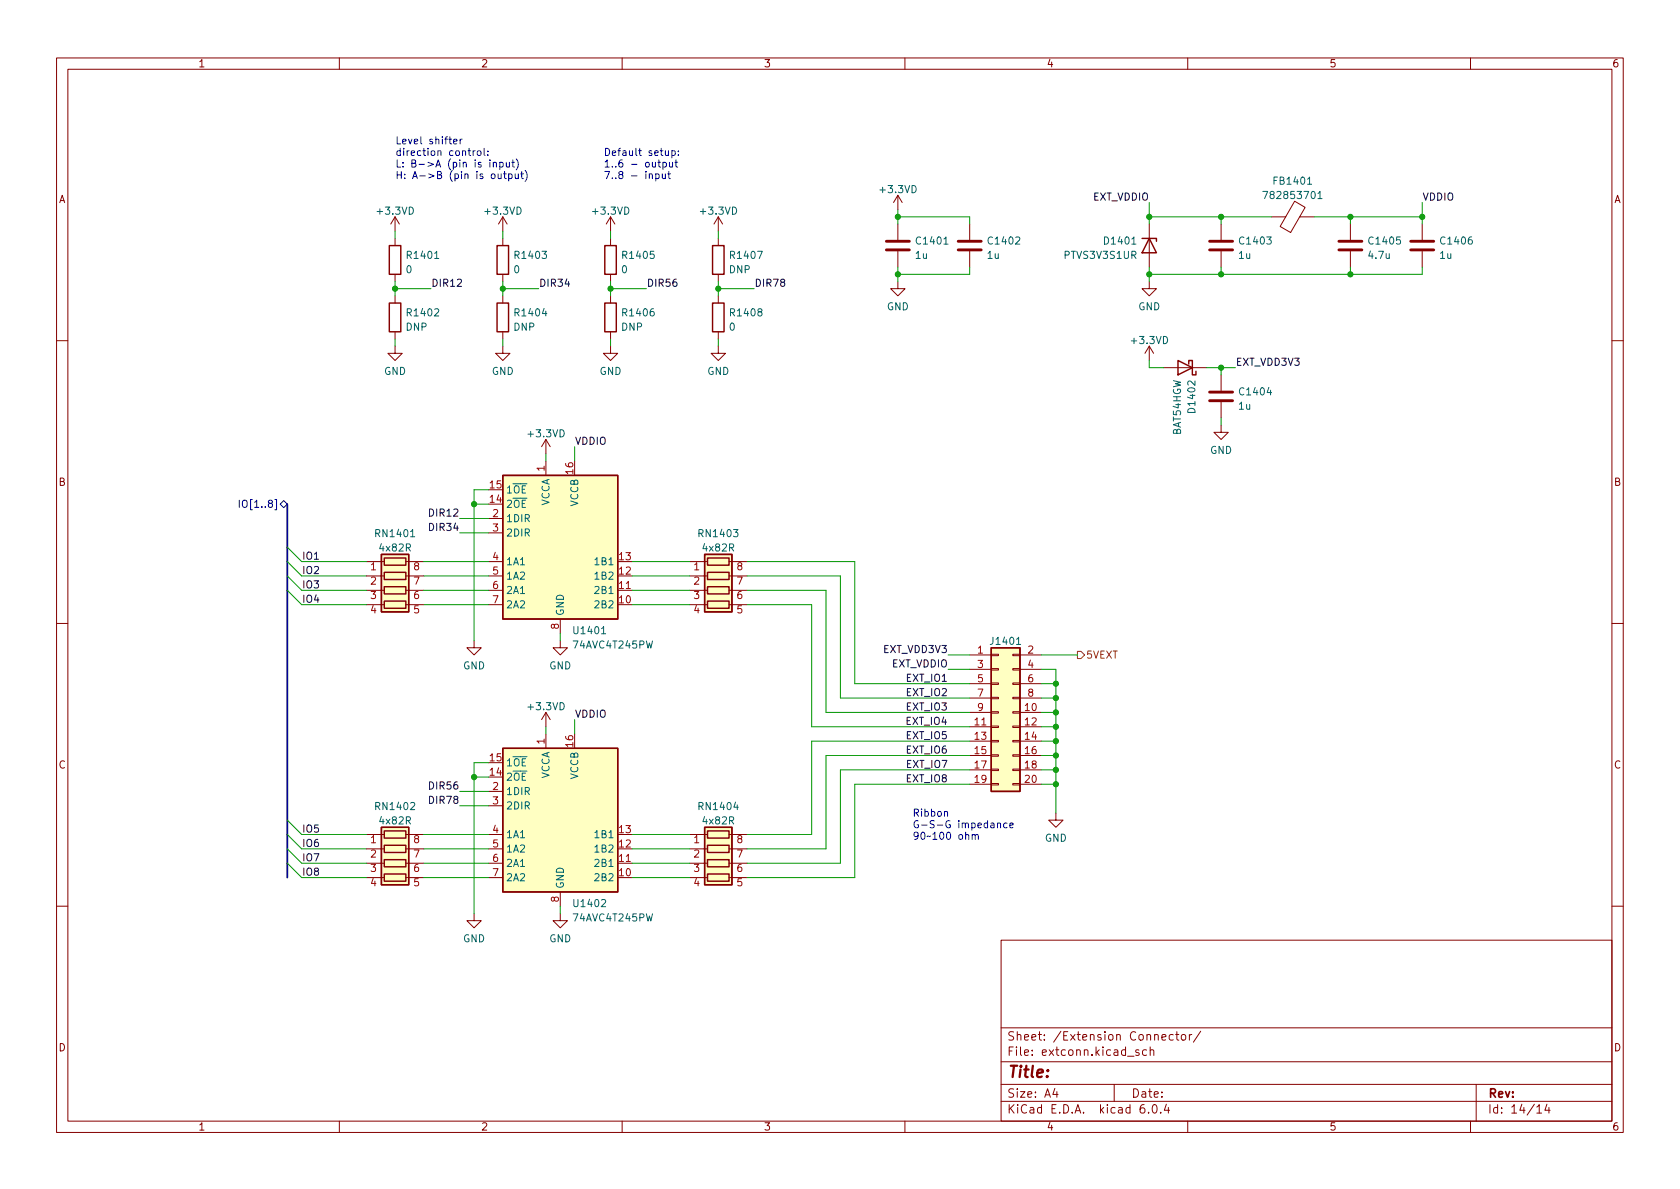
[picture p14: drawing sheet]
<svg xmlns="http://www.w3.org/2000/svg" width="297mm" height="210mm" viewBox="0 0 297 210" stroke-linecap="round" stroke-linejoin="round" font-family="sans-serif">
<defs><g id="words">
<text font-size="2.8" fill="#840000" x="178" y="190.6">Title:</text>
<g font-size="2.1" fill="#840000">
<text x="178" y="184">Sheet: /Extension Connector/</text>
<text x="178" y="186.7">File: extconn.kicad_sch</text>
<text x="178" y="196.9">KiCad E.D.A. kicad 6.0.4</text>
<text x="178" y="194.1">Size: A4</text>
<text x="200" y="194.1">Date:</text>
<text x="263" y="194.1">Rev:</text>
<text x="263" y="196.9">Id: 14/14</text>
</g>
<g font-size="1.8" fill="#840000">
<text x="35" y="11.9">1</text>
<text x="85" y="11.9">2</text>
<text x="135" y="11.9">3</text>
<text x="185" y="11.9">4</text>
<text x="235" y="11.9">5</text>
<text x="285" y="11.9">6</text>
<text x="10.3" y="35.9">A</text>
<text x="285.3" y="35.9">A</text>
<text x="10.3" y="85.9">B</text>
<text x="285.3" y="85.9">B</text>
<text x="10.3" y="135.9">C</text>
<text x="285.3" y="135.9">C</text>
<text x="10.3" y="185.9">D</text>
<text x="285.3" y="185.9">D</text>
<text x="35" y="199.9">1</text>
<text x="85" y="199.9">2</text>
<text x="135" y="199.9">3</text>
<text x="185" y="199.9">4</text>
<text x="235" y="199.9">5</text>
<text x="285" y="199.9">6</text>
</g>
<g font-size="1.8" fill="#0000c2">
<text x="69.8" y="25.5">Level shifter</text>
<text x="69.8" y="27.6">direction control:</text>
<text x="69.8" y="29.6">L: B-&gt;A (pin is input)</text>
<text x="106.7" y="27.6">Default setup:</text>
<text x="106.7" y="29.6">1..6 - output</text>
<text x="69.8" y="31.6">H: A-&gt;B (pin is output)</text>
<text x="106.7" y="31.6">7..8 - input</text>
<text x="161.3" y="144.4">Ribbon</text>
<text x="161.3" y="146.4">G-S-G impedance</text>
<text x="161.3" y="148.5">90~100 ohm</text>
</g>
<g font-size="1.8" fill="#006464">
<text x="155.8" y="34.1">+3.3VD</text>
<text x="224.1" y="35.2">782853701</text>
<text x="225.4" y="32.6">FB1401</text>
<text x="66.9" y="37.9">+3.3VD</text>
<text x="85.9" y="37.9">+3.3VD</text>
<text x="105" y="37.9">+3.3VD</text>
<text x="124" y="37.9">+3.3VD</text>
<text x="72.2" y="45.8">R1401</text>
<text x="91.2" y="45.8">R1403</text>
<text x="110.3" y="45.8">R1405</text>
<text x="129.3" y="45.8">R1407</text>
<text x="161.9" y="45.8">1u</text>
<text x="162.2" y="43.2">C1401</text>
<text x="174.6" y="45.8">1u</text>
<text x="174.9" y="43.2">C1402</text>
<text x="188.3" y="45.8">PTVS3V3S1UR</text>
<text x="195.4" y="43.2">D1401</text>
<text x="219" y="45.8">1u</text>
<text x="219.3" y="43.2">C1403</text>
<text x="242.1" y="45.8">4.7u</text>
<text x="242.2" y="43.2">C1405</text>
<text x="254.6" y="45.8">1u</text>
<text x="254.9" y="43.2">C1406</text>
<text x="71.8" y="48.3">0</text>
<text x="90.9" y="48.3">0</text>
<text x="109.9" y="48.3">0</text>
<text x="128.9" y="48.3">DNP</text>
<text x="71.8" y="58.5">DNP</text>
<text x="72.2" y="55.9">R1402</text>
<text x="90.8" y="58.5">DNP</text>
<text x="91.2" y="55.9">R1404</text>
<text x="109.9" y="58.5">DNP</text>
<text x="110.3" y="55.9">R1406</text>
<text x="129" y="58.5">0</text>
<text x="129.3" y="55.9">R1408</text>
<text x="156.8" y="54.9">GND</text>
<text x="201.2" y="54.9">GND</text>
<text x="200.2" y="60.8">+3.3VD</text>
<text x="67.9" y="66.3">GND</text>
<text x="86.9" y="66.3">GND</text>
<text x="106" y="66.3">GND</text>
<text x="125" y="66.3">GND</text>
<text x="219.3" y="69.9">C1404</text>
<text x="93.5" y="77.3">+3.3VD</text>
<text x="208.8" y="77" transform="rotate(-90 208.8 77)">BAT54HGW</text>
<text x="211.3" y="72.8" transform="rotate(-90 211.3 72.8)">D1402</text>
<text x="219" y="72.4">1u</text>
<text x="213.9" y="80.3">GND</text>
<text x="89.4" y="89.8">2~{OE}</text>
<text x="89.4" y="87.2">1~{OE}</text>
<text x="97.2" y="89.6" transform="rotate(-90 97.2 89.6)">VCCA</text>
<text x="102.2" y="89.6" transform="rotate(-90 102.2 89.6)">VCCB</text>
<text x="66.6" y="95">RN1401</text>
<text x="89.4" y="92.3">1DIR</text>
<text x="89.4" y="94.9">2DIR</text>
<text x="123.8" y="95">RN1403</text>
<text x="67.2" y="97.5">4x82R</text>
<text x="89.4" y="99.9">1A1</text>
<text x="105.5" y="99.9">1B1</text>
<text x="124.4" y="97.5">4x82R</text>
<text x="89.4" y="102.5">1A2</text>
<text x="89.4" y="105">2A1</text>
<text x="89.4" y="107.6">2A2</text>
<text x="105.5" y="107.6">2B2</text>
<text x="105.5" y="105">2B1</text>
<text x="105.5" y="102.5">1B2</text>
<text x="99.7" y="109" transform="rotate(-90 99.7 109)">GND</text>
<text x="101.6" y="112.1">U1401</text>
<text x="81.9" y="118.4">GND</text>
<text x="97.1" y="118.4">GND</text>
<text x="101.6" y="114.7">74AVC4T245PW</text>
<text x="175.3" y="114">J1401</text>
<text x="93.5" y="125.6">+3.3VD</text>
<text x="89.4" y="135.5">1~{OE}</text>
<text x="97.2" y="137.8" transform="rotate(-90 97.2 137.8)">VCCA</text>
<text x="102.2" y="137.8" transform="rotate(-90 102.2 137.8)">VCCB</text>
<text x="66.6" y="143.2">RN1402</text>
<text x="89.4" y="138">2~{OE}</text>
<text x="89.4" y="140.6">1DIR</text>
<text x="89.4" y="143.1">2DIR</text>
<text x="123.8" y="143.2">RN1404</text>
<text x="67.2" y="145.8">4x82R</text>
<text x="89.4" y="148.2">1A1</text>
<text x="105.5" y="148.2">1B1</text>
<text x="124.4" y="145.8">4x82R</text>
<text x="184.7" y="148.8">GND</text>
<text x="89.4" y="150.7">1A2</text>
<text x="89.4" y="153.3">2A1</text>
<text x="89.4" y="155.8">2A2</text>
<text x="105.5" y="155.8">2B2</text>
<text x="105.5" y="153.3">2B1</text>
<text x="105.5" y="150.7">1B2</text>
<text x="99.7" y="157.2" transform="rotate(-90 99.7 157.2)">GND</text>
<text x="101.6" y="160.4">U1402</text>
<text x="81.9" y="166.6">GND</text>
<text x="97.1" y="166.6">GND</text>
<text x="101.6" y="162.9">74AVC4T245PW</text>
</g>
<g font-size="1.8" fill="#0f0f0f">
<text x="193.2" y="35.5">EXT_VDDIO</text>
<text x="251.5" y="35.5">VDDIO</text>
<text x="76.2" y="50.7">DIR12</text>
<text x="95.2" y="50.7">DIR34</text>
<text x="114.3" y="50.7">DIR56</text>
<text x="133.3" y="50.7">DIR78</text>
<text x="218.4" y="64.7">EXT_VDD3V3</text>
<text x="101.6" y="78.6">VDDIO</text>
<text x="76.3" y="91.3">DIR12</text>
<text x="76.3" y="93.9">DIR34</text>
<text x="53.3" y="99">IO1</text>
<text x="53.3" y="101.5">IO2</text>
<text x="53.3" y="106.6">IO4</text>
<text x="53.3" y="104">IO3</text>
<text x="156.3" y="115.5">EXT_VDD3V3</text>
<text x="157.6" y="118">EXT_VDDIO</text>
<text x="160.4" y="125.6">EXT_IO3</text>
<text x="160.4" y="120.5">EXT_IO1</text>
<text x="160.4" y="123.1">EXT_IO2</text>
<text x="101.6" y="126.9">VDDIO</text>
<text x="160.3" y="128.2">EXT_IO4</text>
<text x="160.4" y="130.7">EXT_IO5</text>
<text x="160.4" y="133.2">EXT_IO6</text>
<text x="160.4" y="135.8">EXT_IO7</text>
<text x="76.3" y="139.6">DIR56</text>
<text x="76.3" y="142.1">DIR78</text>
<text x="160.4" y="138.3">EXT_IO8</text>
<text x="53.3" y="147.2">IO5</text>
<text x="53.3" y="149.8">IO6</text>
<text x="53.3" y="154.8">IO8</text>
<text x="53.3" y="152.3">IO7</text>
</g>
<g font-size="1.8" fill="#a90000">
<text x="96.3" y="83.3" transform="rotate(-90 96.3 83.3)">1</text>
<text x="101.3" y="83.8" transform="rotate(-90 101.3 83.8)">16</text>
<text x="86.6" y="88.9">14</text>
<text x="86.6" y="86.4">15</text>
<text x="87.1" y="91.4">2</text>
<text x="87.1" y="94">3</text>
<text x="65.5" y="100.8">1</text>
<text x="73.2" y="100.8">8</text>
<text x="87.1" y="99.1">4</text>
<text x="87.1" y="101.6">5</text>
<text x="109.5" y="101.6">12</text>
<text x="109.5" y="99.1">13</text>
<text x="122.7" y="100.8">1</text>
<text x="130.3" y="100.8">8</text>
<text x="65.5" y="103.4">2</text>
<text x="65.5" y="105.9">3</text>
<text x="73.2" y="105.9">6</text>
<text x="73.2" y="103.4">7</text>
<text x="87.1" y="104.1">6</text>
<text x="87.1" y="106.7">7</text>
<text x="109.5" y="106.7">10</text>
<text x="109.5" y="104.1">11</text>
<text x="122.7" y="103.4">2</text>
<text x="122.7" y="105.9">3</text>
<text x="130.3" y="105.9">6</text>
<text x="130.3" y="103.4">7</text>
<text x="65.5" y="108.5">4</text>
<text x="73.2" y="108.5">5</text>
<text x="98.8" y="111.2" transform="rotate(-90 98.8 111.2)">8</text>
<text x="122.7" y="108.5">4</text>
<text x="130.3" y="108.5">5</text>
<text x="172.9" y="115.6">1</text>
<text x="172.9" y="118.1">3</text>
<text x="181.8" y="115.6">2</text>
<text x="181.8" y="118.1">4</text>
<text x="172.9" y="120.6">5</text>
<text x="172.9" y="123.2">7</text>
<text x="172.9" y="125.7">9</text>
<text x="181.3" y="125.7">10</text>
<text x="181.8" y="120.6">6</text>
<text x="181.8" y="123.2">8</text>
<text x="96.3" y="131.6" transform="rotate(-90 96.3 131.6)">1</text>
<text x="172.4" y="128.3">11</text>
<text x="172.4" y="130.8">13</text>
<text x="181.3" y="128.3">12</text>
<text x="181.3" y="130.8">14</text>
<text x="86.6" y="137.2">14</text>
<text x="86.6" y="134.6">15</text>
<text x="101.3" y="132" transform="rotate(-90 101.3 132)">16</text>
<text x="172.4" y="133.3">15</text>
<text x="172.4" y="135.9">17</text>
<text x="181.3" y="133.3">16</text>
<text x="181.3" y="135.9">18</text>
<text x="87.1" y="139.7">2</text>
<text x="87.1" y="142.2">3</text>
<text x="172.4" y="138.4">19</text>
<text x="181.3" y="138.4">20</text>
<text x="65.5" y="149.1">1</text>
<text x="73.2" y="149.1">8</text>
<text x="87.1" y="147.3">4</text>
<text x="87.1" y="149.9">5</text>
<text x="109.5" y="149.9">12</text>
<text x="109.5" y="147.3">13</text>
<text x="122.7" y="149.1">1</text>
<text x="130.3" y="149.1">8</text>
<text x="65.5" y="151.6">2</text>
<text x="65.5" y="154.2">3</text>
<text x="73.2" y="154.2">6</text>
<text x="73.2" y="151.6">7</text>
<text x="87.1" y="152.4">6</text>
<text x="87.1" y="154.9">7</text>
<text x="109.5" y="154.9">10</text>
<text x="109.5" y="152.4">11</text>
<text x="122.7" y="151.6">2</text>
<text x="122.7" y="154.2">3</text>
<text x="130.3" y="154.2">6</text>
<text x="130.3" y="151.6">7</text>
<text x="65.5" y="156.7">4</text>
<text x="73.2" y="156.7">5</text>
<text x="98.8" y="159.5" transform="rotate(-90 98.8 159.5)">8</text>
<text x="122.7" y="156.7">4</text>
<text x="130.3" y="156.7">5</text>
</g>
<text font-size="1.8" fill="#000084" x="43.3" y="89.8">IO[1..8]</text>
<text font-size="1.8" fill="#725600" x="192" y="116.5">5VEXT</text>
</g></defs>
<g fill="none" stroke="#840000" stroke-width=".18">
<path d="M10 10.2h277v190.1h-277zM12 12.2h273v186.1h-273zM60 10.2v2M110 10.2v2M160 10.2v2M210 10.2v2M260 10.2v2M69.8 38.3v2.6M69.8 38.3l-.7 1.3M69.8 38.3l.8 1.3M88.9 38.3v2.6M88.9 38.3l-.8 1.3"/>
<path d="M88.9 38.3l.8 1.3M107.9 38.3v2.6M107.9 38.3l-.7 1.3M107.9 38.3l.8 1.3M127 38.3v2.6M127 38.3l-.8 1.3M127 38.3l.8 1.3M158.7 34.5v2.6M158.7 39.6v2.8M158.7 34.5l-.7 1.3M158.7 34.5l.8 1.3M171.4 39.6v2.8"/>
<path d="M203.2 39.6v7.6M215.9 39.6v2.8M224.8 38.3h2.5M228.9 35.6l1.9 1.1-2.6 4.4-1.9-1zM229.8 38.3h2.6M238.8 39.6v2.8M251.5 39.6v2.8M69.8 42.2v1.2M69.8 48.5v1.3M69.8 52.3v1.3M69.8 58.7v1.2M88.9 42.2v1.2"/>
<path d="M88.9 48.5v1.3M88.9 52.3v1.3M88.9 58.7v1.2M107.9 42.2v1.2M107.9 48.5v1.3M107.9 52.3v1.3M107.9 58.7v1.2M127 42.2v1.2M127 48.5v1.3M127 52.3v1.3M127 58.7v1.2M158.7 49.8v1.2h1.3l-1.3 1.3-1.2-1.3h1.2"/>
<path d="M158.7 44.4v2.8M171.4 44.4v2.8M203.2 49.8v1.2h1.3l-1.3 1.3-1.3-1.3h1.3M215.9 44.4v2.8M238.8 44.4v2.8M251.5 44.4v2.8M10 60.2h2M69.8 61.2v1.3h1.3l-1.3 1.2-1.2-1.2h1.2M88.9 61.2v1.3h1.3l-1.3 1.2-1.3-1.2h1.3M96.5 77.7v2.6M96.5 77.7l-.7 1.3M96.5 77.7l.8 1.3"/>
<path d="M107.9 61.2v1.3h1.3l-1.3 1.2-1.2-1.2h1.2M127 61.2v1.3h1.3l-1.3 1.2-1.3-1.2h1.3M203.2 61.2l-.8 1.3M203.2 61.2v2.5M203.2 61.2l.8 1.3M205.7 65h7.7M215.9 75.2v1.2h1.3l-1.3 1.3-1.3-1.3h1.3M215.9 66.3v2.8M215.9 71.1v2.8M285 60.2h2M64.8 99.3h3.1M71.8 99.3h3.1"/>
<path d="M86.4 99.3h2.5M86.4 91.7h2.5M86.4 94.2h2.5M96.5 81.5v2.6M121.9 99.3h3.2M128.9 99.3h3.2M10 110.2h2M64.8 101.8h3.1M64.8 104.4h3.1M64.8 106.9h3.1M71.8 101.8h3.1M71.8 104.4h3.1"/>
<path d="M71.8 106.9h3.1M83.8 113.3v1.2h1.3l-1.3 1.3-1.3-1.3h1.3M86.4 101.8h2.5M86.4 104.4h2.5M86.4 106.9h2.5M99.1 113.3v1.2h1.2l-1.2 1.3-1.3-1.3h1.3M99.1 109.5v2.5M109.2 104.4h2.6M121.9 101.8h3.2M121.9 104.4h3.2M121.9 106.9h3.2M128.9 101.8h3.2"/>
<path d="M128.9 104.4h3.2M128.9 106.9h3.2M171.4 115.8h3.9M171.4 118.4h3.9M175.3 118.2h1.2v.3h-1.2zM175.3 115.7h1.2v.2h-1.2zM179.1 118.2h1.2v.3h-1.2zM179.1 115.7h1.2v.2h-1.2zM180.3 115.8h3.8M180.3 118.4h3.8M285 110.2h2M86.4 139.9h2.5"/>
<path d="M96.5 126v2.5M96.5 129.8v2.5M96.5 126l-.7 1.2M96.5 126l.8 1.2M171.4 126h3.9M171.4 128.5h3.9M171.4 131.1h3.9M171.4 133.6h3.9M171.4 136.1h3.9M171.4 138.7h3.9M171.4 120.9h3.9M171.4 123.4h3.9"/>
<path d="M175.3 138.6h1.2v.2h-1.2zM175.3 136h1.2v.3h-1.2zM175.3 133.5h1.2v.2h-1.2zM175.3 130.9h1.2v.3h-1.2zM175.3 128.4h1.2v.2h-1.2zM175.3 125.9h1.2v.2h-1.2zM175.3 123.3h1.2v.3h-1.2zM175.3 120.8h1.2v.2h-1.2zM179.1 138.6h1.2v.2h-1.2zM179.1 136h1.2v.3h-1.2zM179.1 133.5h1.2v.2h-1.2zM179.1 130.9h1.2v.3h-1.2z"/>
<path d="M179.1 128.4h1.2v.2h-1.2zM179.1 125.9h1.2v.2h-1.2zM179.1 123.3h1.2v.3h-1.2zM179.1 120.8h1.2v.2h-1.2zM180.3 126h3.8M180.3 128.5h3.8M180.3 131.1h3.8M180.3 133.6h3.8M180.3 136.1h3.8M180.3 138.7h3.8M180.3 120.9h3.8M180.3 123.4h3.8"/>
<path d="M64.8 152.6h3.1M64.8 147.6h3.1M64.8 150.1h3.1M64.8 155.2h3.1M71.8 152.6h3.1M71.8 147.6h3.1M71.8 150.1h3.1M71.8 155.2h3.1M86.4 152.6h2.5M86.4 142.5h2.5M86.4 147.6h2.5M86.4 150.1h2.5"/>
<path d="M86.4 155.2h2.5M99.1 157.7v2.6M109.2 152.6h2.6M121.9 152.6h3.2M121.9 147.6h3.2M121.9 150.1h3.2M121.9 155.2h3.2M128.9 152.6h3.2M128.9 147.6h3.2M128.9 150.1h3.2M128.9 155.2h3.2M186.7 143.8v1.2h1.3l-1.3 1.3-1.3-1.3h1.3"/>
<path d="M10 160.2h2M83.8 161.5v1.3h1.3l-1.3 1.3-1.3-1.3h1.3M99.1 161.5v1.3h1.2l-1.2 1.3-1.3-1.3h1.3M177 166.3h108v32h-108zM285 160.2h2M60 198.3v2M110 198.3v2M160 198.3v2M177 194.8h108M177 191.8h108M177 187.8h108M177 181.8h108"/>
<path d="M186.5 192.5l-.4 1h1M186.9 193v1M197 191.8v3M199.4 186.8h1.1M201.4 185.7l-.4-.1-.2 .2 .1 .3 .5 .1v.4h-.6M202.3 195.3a.59 .59 0 0 0-.7 .7v.5l.1 .3h.4l.3-.1v-.5l-.1-.2-.4-.1-.3 .3M202.7 185.7l-.4-.1-.3 .3v.4l.1 .3h.6M203.1 196.7v.1M203.4 185.8l.2-.2 .3 .1 .1 .9M203.4 185.1v1.5M203.9 195.4l.2-.1a.81 .81 0 0 1 .6 .7 .81 .81 0 0 1-.3 .8h-.2a.81 .81 0 0 1-.6-.6 .81 .81 0 0 1 .3-.8zM205.2 196.7v.1"/>
<path d="M205.4 183.4l.7-.1v-.3l-.5-.1-.2 .2 .1 .8h.6M206.2 195.3l-.3 1h.9M206.6 195.8v1M207.4 183l-.4-.1-.3 .3v.4l.2 .3h.5M207.9 182.9h.5M208.1 182.4v1.3l.3 .2M208.9 183.1l.2-.2 .5 .2v.5l-.1 .3h-.4l-.2-.1zM210 198.3v2M210.3 182.9v1M210.7 182.9l-.3 .1-.1 .2M212.3 182.4l-1.3 1.9M260 198.3v2"/>
<path d="M261 191.8v6.5M271.7 195.8l.5-.5v1.5M271.7 196.8h.9M273.5 195.3l-.4 1h1M273.9 195.8v1"/>
</g>
<g fill="none" stroke="#840000" stroke-width=".25">
<path d="M68.8 53.6h2.1v5.1h-2.1zM68.8 43.4h2.1v5.1h-2.1zM87.9 53.6h2v5.1h-2zM87.9 43.4h2v5.1h-2zM106.9 53.6h2.1v5.1h-2.1zM106.9 43.4h2.1v5.1h-2.1zM126 53.6h2v5.1h-2zM126 43.4h2v5.1h-2zM201.9 42.2h2.6v.5M203.2 42.2l1.3 2.5h-2.6zM208.3 63.7l2.5 1.3-2.5 1.3zM210.2 64.4v-.7h.6v2.6h.7v-.6"/>
<path d="M67.4 98h4.9v10.2h-4.9zM67.9 98.7h3.9v1.2h-3.9zM88.9 84.1h20.3v25.4h-20.3zM124.6 98h4.8v10.2h-4.8zM125.1 98.7h3.8v1.2h-3.8zM67.9 101.2h3.9v1.3h-3.9zM67.9 103.8h3.9v1.2h-3.9zM67.9 106.3h3.9v1.3h-3.9zM125.1 101.2h3.8v1.3h-3.8zM125.1 103.8h3.8v1.2h-3.8zM125.1 106.3h3.8v1.3h-3.8zM175.3 114.5h5v25.4h-5z"/>
<path d="M88.9 132.3h20.3v25.4h-20.3zM67.4 146.3h4.9v10.2h-4.9zM67.9 146.9h3.9v1.3h-3.9zM67.9 149.5h3.9v1.2h-3.9zM67.9 152h3.9v1.3h-3.9zM67.9 154.6h3.9v1.2h-3.9zM124.6 146.3h4.8v10.2h-4.8zM125.1 146.9h3.8v1.3h-3.8zM125.1 149.5h3.8v1.2h-3.8zM125.1 152h3.8v1.3h-3.8zM125.1 154.6h3.8v1.2h-3.8z"/>
</g>
<g fill="#ffffc2" stroke="#ffffc2" stroke-width=".18">
<path d="M88.9 132.3h20.3v25.4h-20.3z"/>
<path d="M124.6 146.3h4.8v10.2h-4.8z"/>
<path d="M67.4 146.3h4.9v10.2h-4.9z"/>
<path d="M124.6 98h4.8v10.2h-4.8z"/>
<path d="M67.4 98h4.9v10.2h-4.9z"/>
<path d="M88.9 84.1h20.3v25.4h-20.3z"/>
<path d="M175.3 114.5h5v25.4h-5z"/>
</g>
<path d="M156.7 44.2h4.1M156.7 42.7h4.1M169.4 44.2h4.1M169.4 42.7h4.1M213.9 44.2h4M213.9 42.7h4M236.7 44.2h4.1M236.7 42.7h4.1M249.4 44.2h4.1M249.4 42.7h4.1M213.9 70.9h4M213.9 69.3h4" fill="none" stroke="#840000" stroke-width=".51"/>
<path d="M223.3 33.8h.8l-.5 1.3M231.2 32.6h.7M233 34.2l.4-.4v1.3M233 35.1h.8M179.7 114h.8" fill="none" stroke="#006464" stroke-width=".18"/>
<path d="M190.5 115.2h.6l.7 .6-.7 .7h-.6z" fill="none" stroke="#725600" stroke-width=".18"/>
<path d="M42.3 88.5v1.2M43 88.5h.2a.43 .43 0 0 1 .5 .4v.4a.42 .42 0 0 1-.4 .4 .42 .42 0 0 1-.4-.4v-.4zM50.2 88.5l.6 .6-.6 .7-.7-.7z" fill="none" stroke="#000084" stroke-width=".18"/>
<g fill="none" stroke="#0000c2" stroke-width=".18">
<path d="M80.2 25l.6-.1v-.2l-.4-.1-.2 .2 .1 .6h.5M81.4 24.6v.9M81.7 24.6l-.3 .2M83.7 26.7v.8M84 26.7l-.3 .2M84.5 26.7h.3l.2 .2v.4l-.2 .2-.3-.1-.1-.1zM85.6 26.2v1.1l.2 .2M86.3 27.4v.1M86.3 26.7v.1M86.6 28.3v.1M86.6 28.7v.8M87.2 28.8l.2-.1 .3 .1 .1 .7"/>
<path d="M87.2 28.7v.8M88.1 30.7v.8l.3 .1 .2-.1M88.4 28.8l.3-.1 .3 .2-.1 .6h-.5M88.4 28.7v1.3M88.6 30.7v.9M89 30.7h.5M89.2 30.3v1.1l.3 .2M89.5 28.7l.1 .8h.3l.2-.1M89.9 30.8l.4-.1 .2 .3-.1 .5h-.5M89.9 30.7v1.3M90.1 28.7v.8M90.5 28.7h.5"/>
<path d="M90.7 28.3v1.1l.3 .1M91.1 30.7l.1 .8 .3 .1 .1-.1M91.3 28.1a1.46 1.46 0 0 1 0 1.9M91.6 30.7v.9M92.1 30.7h.4M92.2 30.3v1.1l.3 .2M92.8 30.1a1.46 1.46 0 0 1 0 2M115.9 30.8l.4-.1 .3 .3-.2 .5h-.5M115.9 30.7v1.3M116.3 28.7h.5M116.5 28.3v1.1l.3 .1M117.1 30.7l.1 .8 .3 .1 .1-.1"/>
<path d="M117.2 28.8l.4-.1 .2 .2-.1 .6h-.5M117.2 28.7v1.3M117.6 26.7l.1 .7 .3 .1 .2-.1M117.6 30.7v.9M118.1 30.7h.4M118.2 26.7v.8M118.2 30.3v1.1l.3 .2M118.4 28.7v.8h.3l.2-.1M118.8 26.7h.4l.2 .2-.1 .5h-.5M118.8 26.7v1.2M118.9 28.7v.8M119.3 28.7h.5"/>
<path d="M119.5 28.3v1.1l.3 .1M119.9 27.4v.1M119.9 26.7v.1M167 143.6l.2-.1 .3 .1v.7M171.9 147.7l.2-.1h.3v.8M171.9 147.6v.8M172.4 147.8l.2-.2h.3l.1 .8M176.4 145.7l.1-.2 .3 .1 .1 .8M176.4 145.5v.9M178.1 145.6l-.4-.1-.2 .3 .1 .5h.5M178.5 146l.6-.2v-.2l-.4-.1-.2 .2 .1 .6h.5"/>
</g>
<path d="M50.8 89.1v66.1" fill="none" stroke="#000084" stroke-width=".3"/>
<g fill="none" stroke="#009600" stroke-width=".18">
<path d="M158.7 37.1v2.5M158.7 38.3h12.7v1.3M203.2 38.3h21.6M203.2 35.8v3.8M215.9 38.3v1.3M232.4 38.3h19.1M238.8 38.3v1.3M251.5 35.8v3.8M69.8 51h6.4M69.8 40.9v1.3M69.8 49.8v2.5M69.8 59.9v1.3"/>
<path d="M88.9 40.9v1.3M88.9 49.8v2.5M88.9 59.9v1.3M88.9 51h6.3M107.9 40.9v1.3M107.9 49.8v2.5M107.9 59.9v1.3M107.9 51h6.4M127 40.9v1.3M127 49.8v2.5M127 59.9v1.3M127 51h6.3"/>
<path d="M158.7 47.2v2.6M171.4 47.2v1.3h-12.7M203.2 47.2v2.6M215.9 47.2v1.3M238.8 47.2v1.3M251.5 47.2v1.3h-48.3M101.6 79v2.5M203.2 63.7v1.3h2.5M213.4 65h5M215.9 65v1.3M215.9 73.9v1.3M50.8 99.3l2.5 2.5h11.5"/>
<path d="M50.8 96.8l2.5 2.5h11.5M74.9 99.3h11.5M81.3 94.2h5.1M81.3 91.7h5.1M83.8 89.1h2.6M86.4 86.6h-2.6v26.7M96.5 80.3v1.2M111.8 99.3h10.1M132.1 99.3h19v21.6h20.3M50.8 104.4l2.5 2.5h11.5M50.8 101.8l2.5 2.6h11.5M74.9 106.9h11.5"/>
<path d="M74.9 101.8h11.5M74.9 104.4h11.5M99.1 112v1.3M111.8 106.9h10.1M111.8 101.8h10.1M111.8 104.4h10.1M132.1 106.9h11.4v21.6h27.9M132.1 104.4h13.9v21.6h25.4M132.1 101.8h16.5v21.6h22.8M167.6 115.8h3.8M167.6 118.4h3.8M184.1 118.4h2.6v25.4"/>
<path d="M184.1 115.8h6.4M81.3 139.9h5.1M83.8 137.4h2.6M86.4 134.9h-2.6v26.6M96.5 128.5v1.3M101.6 127.2v2.6M171.4 133.6h-25.4v16.5h-13.9M171.4 136.1h-22.8v16.5h-16.5M171.4 131.1h-27.9v16.5h-11.4M171.4 138.7h-20.3v16.5h-19M184.1 133.6h2.6M184.1 136.1h2.6"/>
<path d="M184.1 126h2.6M184.1 128.5h2.6M184.1 131.1h2.6M184.1 123.4h2.6M184.1 120.9h2.6M184.1 138.7h2.6M50.8 145l2.5 2.6h11.5M50.8 150.1l2.5 2.5h11.5M50.8 152.6l2.5 2.6h11.5M50.8 147.6l2.5 2.5h11.5M74.9 147.6h11.5M74.9 152.6h11.5"/>
<path d="M74.9 155.2h11.5M74.9 150.1h11.5M81.3 142.5h5.1M111.8 147.6h10.1M111.8 152.6h10.1M111.8 155.2h10.1M111.8 150.1h10.1M99.1 160.3v1.2"/>
</g>
<g fill="#009600" stroke="#009600" stroke-width=".18">
<circle cx="186.7" cy="131.1" r=".46"/>
<circle cx="186.7" cy="128.5" r=".46"/>
<circle cx="186.7" cy="120.9" r=".46"/>
<circle cx="186.7" cy="123.4" r=".46"/>
<circle cx="186.7" cy="126" r=".46"/>
<circle cx="83.8" cy="137.4" r=".46"/>
<circle cx="107.9" cy="51" r=".46"/>
<circle cx="69.8" cy="51" r=".46"/>
<circle cx="127" cy="51" r=".46"/>
<circle cx="88.9" cy="51" r=".46"/>
<circle cx="215.9" cy="48.5" r=".46"/>
<circle cx="215.9" cy="38.3" r=".46"/>
<circle cx="203.2" cy="38.3" r=".46"/>
<circle cx="203.2" cy="48.5" r=".46"/>
<circle cx="238.8" cy="48.5" r=".46"/>
<circle cx="238.8" cy="38.3" r=".46"/>
<circle cx="251.5" cy="38.3" r=".46"/>
<circle cx="215.9" cy="65" r=".46"/>
<circle cx="83.8" cy="89.1" r=".46"/>
<circle cx="186.7" cy="136.1" r=".46"/>
<circle cx="186.7" cy="133.6" r=".46"/>
<circle cx="158.7" cy="48.5" r=".46"/>
<circle cx="158.7" cy="38.3" r=".46"/>
<circle cx="186.7" cy="138.7" r=".46"/>
</g>
<use href="#words"/>
</svg>
